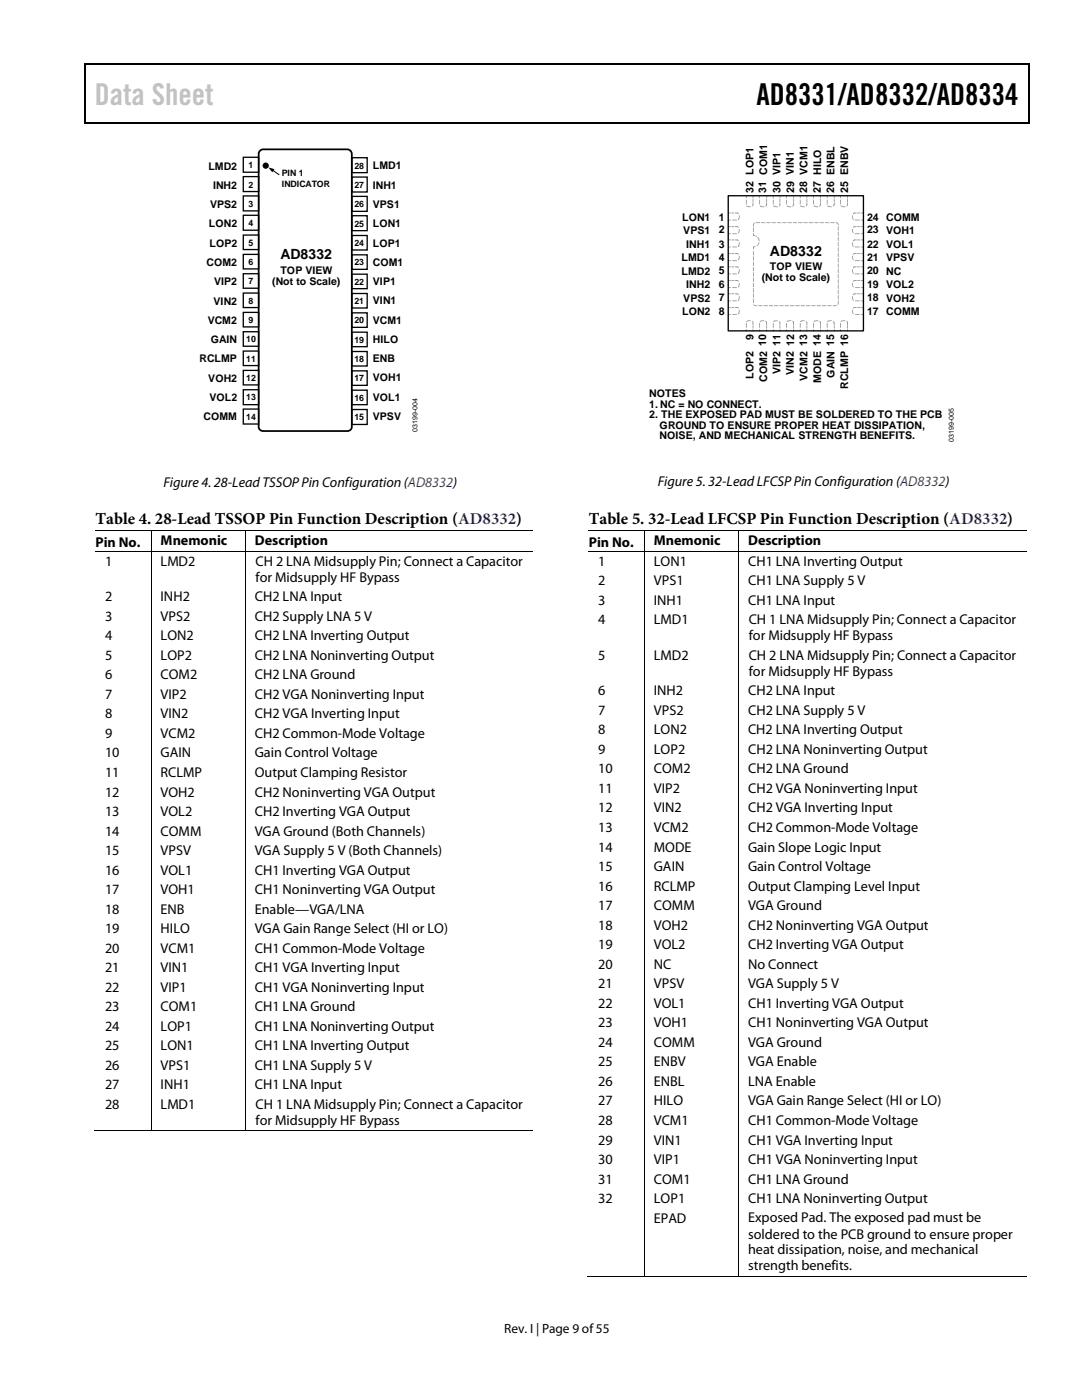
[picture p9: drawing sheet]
<svg xmlns="http://www.w3.org/2000/svg" width="216mm" height="279mm" viewBox="0 0 216 279" stroke-linecap="round" stroke-linejoin="round" font-family="sans-serif">
<defs><g id="words">
<text font-size="6" fill="#c1c1c1" x="18.9" y="20.9">Data Sheet</text>
<text font-size="6" x="150.9" y="20.9">AD8331/AD8332/AD8334</text>
<g font-size="3.3">
<text x="19" y="104.6">Table 4. 28-Lead TSSOP Pin Function Description (AD8332)</text>
<text x="117.5" y="104.6">Table 5. 32-Lead LFCSP Pin Function Description (AD8332)</text>
</g>
<g font-size="2.8">
<text x="55.9" y="51.7">AD8332</text>
<text x="153.6" y="51.1">AD8332</text>
<text x="32.6" y="97.2">Figure 4. 28-Lead TSSOP Pin Configuration (AD8332)</text>
<text x="131.2" y="97">Figure 5. 32-Lead LFCSP Pin Configuration (AD8332)</text>
<text x="19" y="109.1">Pin No.</text>
<text x="21" y="112.9">1</text>
<text x="32" y="108.8">Mnemonic</text>
<text x="32" y="112.9">LMD2</text>
<text x="50.8" y="108.8">Description</text>
<text x="51" y="112.9">CH 2 LNA Midsupply Pin; Connect a Capacitor</text>
<text x="117.5" y="109.1">Pin No.</text>
<text x="119.4" y="112.9">1</text>
<text x="130.5" y="108.8">Mnemonic</text>
<text x="130.5" y="112.9">LON1</text>
<text x="149.3" y="112.9">CH1 LNA Inverting Output</text>
<text x="149.3" y="108.8">Description</text>
<text x="21" y="120">2</text>
<text x="32" y="120">INH2</text>
<text x="50.8" y="120">CH2 LNA Input</text>
<text x="51" y="116.1">for Midsupply HF Bypass</text>
<text x="119.4" y="116.8">2</text>
<text x="130.5" y="116.8">VPS1</text>
<text x="149.3" y="116.8">CH1 LNA Supply 5 V</text>
<text x="21" y="123.9">3</text>
<text x="32" y="123.9">VPS2</text>
<text x="50.8" y="123.9">CH2 Supply LNA 5 V</text>
<text x="119.4" y="120.7">3</text>
<text x="119.4" y="124.6">4</text>
<text x="130.5" y="120.7">INH1</text>
<text x="130.5" y="124.6">LMD1</text>
<text x="149.3" y="120.7">CH1 LNA Input</text>
<text x="149.4" y="124.5">CH 1 LNA Midsupply Pin; Connect a Capacitor</text>
<text x="21" y="127.8">4</text>
<text x="21" y="131.7">5</text>
<text x="32" y="127.8">LON2</text>
<text x="32" y="131.7">LOP2</text>
<text x="50.8" y="127.8">CH2 LNA Inverting Output</text>
<text x="50.8" y="131.7">CH2 LNA Noninverting Output</text>
<text x="119.4" y="131.7">5</text>
<text x="130.5" y="131.7">LMD2</text>
<text x="149.4" y="131.7">CH 2 LNA Midsupply Pin; Connect a Capacitor</text>
<text x="149.4" y="127.8">for Midsupply HF Bypass</text>
<text x="21" y="135.6">6</text>
<text x="32" y="135.6">COM2</text>
<text x="50.8" y="135.6">CH2 LNA Ground</text>
<text x="149.4" y="134.8">for Midsupply HF Bypass</text>
<text x="21" y="139.5">7</text>
<text x="21" y="143.4">8</text>
<text x="32" y="139.5">VIP2</text>
<text x="32" y="143.4">VIN2</text>
<text x="50.8" y="139.5">CH2 VGA Noninverting Input</text>
<text x="50.8" y="143.4">CH2 VGA Inverting Input</text>
<text x="119.4" y="138.8">6</text>
<text x="119.4" y="142.7">7</text>
<text x="130.5" y="138.8">INH2</text>
<text x="130.5" y="142.7">VPS2</text>
<text x="149.3" y="138.8">CH2 LNA Input</text>
<text x="149.3" y="142.7">CH2 LNA Supply 5 V</text>
<text x="21" y="147.3">9</text>
<text x="32" y="147.3">VCM2</text>
<text x="50.8" y="147.3">CH2 Common-Mode Voltage</text>
<text x="119.4" y="146.6">8</text>
<text x="130.5" y="146.6">LON2</text>
<text x="149.3" y="146.6">CH2 LNA Inverting Output</text>
<text x="21" y="151.2">10</text>
<text x="21" y="155.1">11</text>
<text x="32" y="151.2">GAIN</text>
<text x="32" y="155.1">RCLMP</text>
<text x="50.8" y="155.1">Output Clamping Resistor</text>
<text x="50.8" y="151.2">Gain Control Voltage</text>
<text x="119.4" y="150.5">9</text>
<text x="119.4" y="154.3">10</text>
<text x="130.5" y="150.5">LOP2</text>
<text x="130.5" y="154.3">COM2</text>
<text x="149.3" y="150.5">CH2 LNA Noninverting Output</text>
<text x="149.3" y="154.3">CH2 LNA Ground</text>
<text x="21" y="159">12</text>
<text x="32" y="159">VOH2</text>
<text x="50.8" y="159">CH2 Noninverting VGA Output</text>
<text x="119.4" y="158.2">11</text>
<text x="130.5" y="158.2">VIP2</text>
<text x="149.3" y="158.2">CH2 VGA Noninverting Input</text>
<text x="21" y="162.9">13</text>
<text x="21" y="166.8">14</text>
<text x="32" y="162.9">VOL2</text>
<text x="32" y="166.8">COMM</text>
<text x="50.8" y="162.9">CH2 Inverting VGA Output</text>
<text x="50.8" y="166.8">VGA Ground (Both Channels)</text>
<text x="119.4" y="162.1">12</text>
<text x="119.4" y="166.1">13</text>
<text x="130.5" y="162.1">VIN2</text>
<text x="130.5" y="166.1">VCM2</text>
<text x="149.3" y="162.1">CH2 VGA Inverting Input</text>
<text x="149.3" y="166.1">CH2 Common-Mode Voltage</text>
<text x="21" y="170.6">15</text>
<text x="32" y="170.6">VPSV</text>
<text x="50.8" y="170.6">VGA Supply 5 V (Both Channels)</text>
<text x="119.4" y="170">14</text>
<text x="119.4" y="173.9">15</text>
<text x="130.5" y="170">MODE</text>
<text x="130.5" y="173.9">GAIN</text>
<text x="149.3" y="170">Gain Slope Logic Input</text>
<text x="149.3" y="173.9">Gain Control Voltage</text>
<text x="21" y="174.5">16</text>
<text x="21" y="178.4">17</text>
<text x="32" y="174.5">VOL1</text>
<text x="32" y="178.4">VOH1</text>
<text x="50.8" y="174.5">CH1 Inverting VGA Output</text>
<text x="50.8" y="178.4">CH1 Noninverting VGA Output</text>
<text x="119.4" y="177.8">16</text>
<text x="130.5" y="177.8">RCLMP</text>
<text x="149.3" y="177.8">Output Clamping Level Input</text>
<text x="21" y="182.3">18</text>
<text x="32" y="182.3">ENB</text>
<text x="50.8" y="182.3">Enable—VGA/LNA</text>
<text x="119.4" y="181.7">17</text>
<text x="119.4" y="185.5">18</text>
<text x="130.5" y="181.7">COMM</text>
<text x="130.5" y="185.5">VOH2</text>
<text x="149.3" y="181.7">VGA Ground</text>
<text x="149.3" y="185.5">CH2 Noninverting VGA Output</text>
<text x="21" y="186.3">19</text>
<text x="21" y="190.2">20</text>
<text x="32" y="186.3">HILO</text>
<text x="32" y="190.2">VCM1</text>
<text x="50.8" y="186.3">VGA Gain Range Select (HI or LO)</text>
<text x="50.8" y="190.2">CH1 Common-Mode Voltage</text>
<text x="119.4" y="189.4">19</text>
<text x="130.5" y="189.4">VOL2</text>
<text x="149.3" y="189.4">CH2 Inverting VGA Output</text>
<text x="21" y="194.1">21</text>
<text x="21" y="198">22</text>
<text x="32" y="194.1">VIN1</text>
<text x="32" y="198">VIP1</text>
<text x="50.8" y="194.1">CH1 VGA Inverting Input</text>
<text x="50.8" y="198">CH1 VGA Noninverting Input</text>
<text x="119.4" y="193.3">20</text>
<text x="119.4" y="197.2">21</text>
<text x="130.5" y="193.3">NC</text>
<text x="130.5" y="197.2">VPSV</text>
<text x="149.3" y="193.3">No Connect</text>
<text x="149.3" y="197.2">VGA Supply 5 V</text>
<text x="21" y="201.8">23</text>
<text x="32" y="201.8">COM1</text>
<text x="50.8" y="201.8">CH1 LNA Ground</text>
<text x="119.4" y="201.1">22</text>
<text x="130.5" y="201.1">VOL1</text>
<text x="149.3" y="201.1">CH1 Inverting VGA Output</text>
<text x="21" y="205.7">24</text>
<text x="21" y="209.6">25</text>
<text x="32" y="205.7">LOP1</text>
<text x="32" y="209.6">LON1</text>
<text x="50.8" y="209.6">CH1 LNA Inverting Output</text>
<text x="50.8" y="205.7">CH1 LNA Noninverting Output</text>
<text x="119.4" y="205">23</text>
<text x="119.4" y="208.9">24</text>
<text x="130.5" y="205">VOH1</text>
<text x="130.5" y="208.9">COMM</text>
<text x="149.3" y="208.9">VGA Ground</text>
<text x="149.3" y="205">CH1 Noninverting VGA Output</text>
<text x="21" y="213.5">26</text>
<text x="32" y="213.5">VPS1</text>
<text x="50.8" y="213.5">CH1 LNA Supply 5 V</text>
<text x="119.4" y="212.8">25</text>
<text x="130.5" y="212.8">ENBV</text>
<text x="149.3" y="212.8">VGA Enable</text>
<text x="21" y="217.4">27</text>
<text x="21" y="221.3">28</text>
<text x="32" y="217.4">INH1</text>
<text x="32" y="221.3">LMD1</text>
<text x="50.8" y="217.4">CH1 LNA Input</text>
<text x="51" y="221.3">CH 1 LNA Midsupply Pin; Connect a Capacitor</text>
<text x="119.4" y="216.7">26</text>
<text x="119.4" y="220.6">27</text>
<text x="130.5" y="216.7">ENBL</text>
<text x="130.5" y="220.6">HILO</text>
<text x="149.3" y="216.7">LNA Enable</text>
<text x="149.3" y="220.6">VGA Gain Range Select (HI or LO)</text>
<text x="51" y="224.5">for Midsupply HF Bypass</text>
<text x="119.4" y="224.5">28</text>
<text x="130.5" y="224.5">VCM1</text>
<text x="149.3" y="224.5">CH1 Common-Mode Voltage</text>
<text x="119.4" y="228.4">29</text>
<text x="119.4" y="232.3">30</text>
<text x="130.5" y="228.4">VIN1</text>
<text x="130.5" y="232.3">VIP1</text>
<text x="149.3" y="228.4">CH1 VGA Inverting Input</text>
<text x="149.3" y="232.3">CH1 VGA Noninverting Input</text>
<text x="119.4" y="236.2">31</text>
<text x="130.5" y="236.2">COM1</text>
<text x="149.3" y="236.2">CH1 LNA Ground</text>
<text x="119.4" y="240.1">32</text>
<text x="130.5" y="244">EPAD</text>
<text x="130.5" y="240.1">LOP1</text>
<text x="149.3" y="244">Exposed Pad. The exposed pad must be</text>
<text x="149.3" y="240.1">CH1 LNA Noninverting Output</text>
<text x="149.3" y="247.2">soldered to the PCB ground to ensure proper</text>
<text x="149.3" y="250.4">heat dissipation, noise, and mechanical</text>
<text x="149.3" y="253.5">strength benefits.</text>
</g>
<text font-size="2.7" x="100.6" y="266">Rev. I | Page 9 of55</text>
<g font-size="2.1">
<text x="41.6" y="33.8">LMD2</text>
<text x="74.4" y="33.8">LMD1</text>
<text x="41.9" y="41.5">VPS2</text>
<text x="42.5" y="37.7">INH2</text>
<text x="74.4" y="37.7">INH1</text>
<text x="74.4" y="41.5">VPS1</text>
<text x="150.4" y="38.5" transform="rotate(-90 150.4 38.5)">32 LOP1</text>
<text x="152.9" y="38.5" transform="rotate(-90 152.9 38.5)">31 COM1</text>
<text x="155.8" y="38.5" transform="rotate(-90 155.8 38.5)">30 VIP1</text>
<text x="158.5" y="38.5" transform="rotate(-90 158.5 38.5)">29 VIN1</text>
<text x="161.1" y="38.5" transform="rotate(-90 161.1 38.5)">28 VCM1</text>
<text x="163.8" y="38.5" transform="rotate(-90 163.8 38.5)">27 HILO</text>
<text x="166.5" y="38.5" transform="rotate(-90 166.5 38.5)">26 ENBL</text>
<text x="169.2" y="38.5" transform="rotate(-90 169.2 38.5)">25 ENBV</text>
<text x="41.7" y="45.4">LON2</text>
<text x="74.4" y="45.4">LON1</text>
<text x="136.1" y="44">LON1</text>
<text x="136.3" y="46.8">VPS1</text>
<text x="143.4" y="44">1</text>
<text x="143.4" y="46.6">2</text>
<text x="173" y="44">24</text>
<text x="173" y="46.6">23</text>
<text x="176.8" y="44">COMM</text>
<text x="176.8" y="46.8">VOH1</text>
<text x="41.2" y="53.1">COM2</text>
<text x="41.8" y="49.2">LOP2</text>
<text x="74.4" y="53">COM1</text>
<text x="74.4" y="49.2">LOP1</text>
<text x="136" y="52.1">LMD1</text>
<text x="136.9" y="49.4">INH1</text>
<text x="143.4" y="49.4">3</text>
<text x="143.4" y="52.1">4</text>
<text x="153.6" y="54">TOP VIEW</text>
<text x="173" y="49.4">22</text>
<text x="173" y="52.1">21</text>
<text x="176.8" y="49.4">VOL1</text>
<text x="176.8" y="52.1">VPSV</text>
<text x="42.7" y="56.9">VIP2</text>
<text x="54.3" y="56.8">(Not to Scale)</text>
<text x="56" y="54.7">TOP VIEW</text>
<text x="74.4" y="56.9">VIP1</text>
<text x="136" y="54.8">LMD2</text>
<text x="136.9" y="57.5">INH2</text>
<text x="143.4" y="54.7">5</text>
<text x="143.4" y="57.4">6</text>
<text x="152" y="56.1">(Not to Scale)</text>
<text x="173" y="54.7">20</text>
<text x="173" y="57.4">19</text>
<text x="176.8" y="54.8">NC</text>
<text x="176.8" y="57.5">VOL2</text>
<text x="41.5" y="64.6">VCM2</text>
<text x="42.6" y="60.8">VIN2</text>
<text x="74.4" y="64.6">VCM1</text>
<text x="74.4" y="60.7">VIN1</text>
<text x="136.1" y="62.9">LON2</text>
<text x="136.3" y="60.2">VPS2</text>
<text x="143.4" y="60.1">7</text>
<text x="143.4" y="62.9">8</text>
<text x="173" y="60.1">18</text>
<text x="173" y="62.9">17</text>
<text x="176.8" y="60.2">VOH2</text>
<text x="176.8" y="62.9">COMM</text>
<text x="42" y="68.5">GAIN</text>
<text x="74.4" y="68.4">HILO</text>
<text x="150.3" y="67.9" transform="rotate(-90 150.3 67.9)">9</text>
<text x="152.9" y="69" transform="rotate(-90 152.9 69)">10</text>
<text x="155.7" y="69" transform="rotate(-90 155.7 69)">11</text>
<text x="158.5" y="69" transform="rotate(-90 158.5 69)">12</text>
<text x="161.1" y="69" transform="rotate(-90 161.1 69)">13</text>
<text x="39.8" y="72.3">RCLMP</text>
<text x="41.6" y="76.2">VOH2</text>
<text x="74.4" y="76.1">VOH1</text>
<text x="74.4" y="72.3">ENB</text>
<text x="150.4" y="75.6" transform="rotate(-90 150.4 75.6)">LOP2</text>
<text x="153.1" y="76.2" transform="rotate(-90 153.1 76.2)">COM2</text>
<text x="155.7" y="74.7" transform="rotate(-90 155.7 74.7)">VIP2</text>
<text x="158.4" y="74.8" transform="rotate(-90 158.4 74.8)">VIN2</text>
<text x="161.1" y="76" transform="rotate(-90 161.1 76)">VCM2</text>
<text x="163.8" y="76.4" transform="rotate(-90 163.8 76.4)">MODE 14</text>
<text x="166.5" y="75.4" transform="rotate(-90 166.5 75.4)">GAIN 15</text>
<text x="169.2" y="77.6" transform="rotate(-90 169.2 77.6)">RCLMP 16</text>
<text x="40.6" y="83.9">COMM</text>
<text x="41.8" y="80">VOL2</text>
<text x="74.4" y="83.8">VPSV</text>
<text x="74.4" y="80">VOL1</text>
<text x="129.6" y="79.2">NOTES</text>
<text x="129.6" y="81.3">1. NC = NO CONNECT.</text>
<text x="129.6" y="83.5">2. THE EXPOSED PAD MUST BE SOLDERED TO THE PCB</text>
<text x="131.6" y="85.6">GROUND TO ENSURE PROPER HEAT DISSIPATION,</text>
<text x="131.6" y="87.7">NOISE, AND MECHANICAL STRENGTH BENEFITS.</text>
</g>
<g font-size="1.8">
<text x="49.6" y="33.6">1</text>
<text x="56.2" y="35.2">PIN 1</text>
<text x="70.7" y="33.6">28</text>
<text x="49.6" y="37.4">2</text>
<text x="49.6" y="41.3">3</text>
<text x="56.2" y="37.3">INDICATOR</text>
<text x="70.7" y="37.5">27</text>
<text x="70.7" y="41.4">26</text>
<text x="49.6" y="45.2">4</text>
<text x="70.7" y="45.2">25</text>
<text x="49.6" y="49">5</text>
<text x="49.6" y="52.9">6</text>
<text x="70.7" y="49.1">24</text>
<text x="70.7" y="52.9">23</text>
<text x="49.6" y="56.7">7</text>
<text x="70.7" y="56.8">22</text>
<text x="49.6" y="60.6">8</text>
<text x="49.6" y="64.4">9</text>
<text x="70.7" y="60.7">21</text>
<text x="70.7" y="64.5">20</text>
<text x="49.1" y="68.3">10</text>
<text x="70.7" y="68.4">19</text>
<text x="49.1" y="72.2">11</text>
<text x="49.1" y="76">12</text>
<text x="70.7" y="72.2">18</text>
<text x="70.7" y="76.1">17</text>
<text x="49.1" y="79.9">13</text>
<text x="49.1" y="83.7">14</text>
<text x="70.7" y="80">16</text>
<text x="70.7" y="83.8">15</text>
</g>
<g font-size="1.4">
<text x="83.3" y="86.2" transform="rotate(-90 83.3 86.2)">03199-004</text>
<text x="190.3" y="88.2" transform="rotate(-90 190.3 88.2)">03199-005</text>
</g>
</g></defs>
<g fill="#000">
<path d="M16.9 12.7h.2v1h-.2zM16.9 12.7h.2v.3h-.2zM82.5 12.7h.3v.3h-.3zM205.1 12.7h.3v1h-.3zM205.1 12.7h.3v.3h-.3zM16.9 24.4h.2v.2h-.2zM53.5 33.4l1.3 .4-.5 .6zM82.3 24.4h.2v.2h-.2zM205.1 24.4h.3v.2h-.3z"/>
<circle cx="53" cy="33.1" r=".52"/>
</g>
<path d="M17 13.7v10.7M17.1 12.8h65.4M82.8 12.8h122.3M205.2 13.7v10.7M17.1 24.5h188" fill="none" stroke="#000" stroke-width=".25"/>
<path d="M51.9 30.1l.6-.3h16.8a.94 .94 0 0 1 .9 .9v54.5a.87 .87 0 0 1-.9 .8h-16.8a.87 .87 0 0 1-.9-.8v-54.5z" fill="none" stroke="#000" stroke-width=".35"/>
<g fill="none" stroke="#000" stroke-width=".26">
<path d="M48.5 31.4h3.1v3h-3.1zM48.5 35.2h3.1v3h-3.1zM48.5 39.1h3.1v3h-3.1zM70.2 31.5h3.1v3h-3.1zM70.2 35.3h3.1v3h-3.1zM70.2 39.2h3.1v3h-3.1zM48.5 43h3.1v2.9h-3.1zM48.5 46.9h3.1v2.9h-3.1zM48.5 50.8h3.1v2.9h-3.1zM48.5 54.6h3.1v2.9h-3.1zM48.5 58.5h3.1v2.9h-3.1zM70.2 43.1h3.1v2.9h-3.1z"/>
<path d="M70.2 47h3.1v2.9h-3.1zM70.2 50.9h3.1v2.9h-3.1zM70.2 54.7h3.1v2.9h-3.1zM70.2 58.6h3.1v2.9h-3.1zM48.5 62.3h3.1v2.9h-3.1zM48.5 66.2h3.1v2.9h-3.1zM48.5 70.1h3.1v2.9h-3.1zM48.5 73.9h3.1v2.9h-3.1zM48.5 77.8h3.1v3h-3.1zM70.2 62.4h3.1v2.9h-3.1zM70.2 66.3h3.1v2.9h-3.1zM70.2 70.2h3.1v2.8h-3.1z"/>
<path d="M70.2 74h3.1v2.9h-3.1zM70.2 77.9h3.1v2.9h-3.1zM48.5 81.6h3.1v3h-3.1zM70.2 81.7h3.1v3h-3.1z"/>
</g>
<g fill="none" stroke="#000" stroke-width=".2">
<path d="M54.3 33.9l1.4 1"/>
<circle cx="53" cy="33.1" r=".52"/>
</g>
<g fill="#9a9a9a">
<path d="M171.8 42.5l.4-.1 .1 .2h-.5z"/>
<path d="M171.1 42.5h.6l-.6 .1z"/>
<path d="M170.3 42.5l.2-.1-.1 .2 .1-.2 .5 .1h-.5l.1 .1-.4 .2z"/>
<path d="M171.8 43.8h.5v.2h-.5z"/>
<path d="M171.8 45.2h.5l-.5 .1z"/>
<path d="M171.1 45.2h.6l-.6 .1z"/>
<path d="M170.2 45.3l.3-.1-.1-.1 .6 .1-.1 .1h-.4l.1-.2v.2l-.3 .2z"/>
<path d="M171.8 46.6h.5l-.5 .1z"/>
<path d="M171.8 47.9h.5z"/>
<path d="M171.1 47.8l.6 .1-.6 .1z"/>
<path d="M170.3 47.9l.2-.1-.1 .2 .1-.2 .5 .1h-.5l.1 .1-.4 .1z"/>
<path d="M171.8 49.3h.5z"/>
<path d="M171.8 50.5l.5 .1-.5 .1z"/>
<path d="M171.1 50.5l.6 .1-.6 .1z"/>
<path d="M170.2 50.7l.3-.1-.1-.1h.6l-.1 .2h-.4l.1-.2v.2l-.3 .2z"/>
<path d="M171.8 51.9l.5 .1-.5 .1z"/>
<path d="M171.8 53.3h.5z"/>
<path d="M171.1 53.2l.6 .1h-.6z"/>
<path d="M170.3 53.3l.2-.1-.1 .1 .1-.1 .5 .1h-.5h.1l-.4 .2z"/>
<path d="M171.8 54.7h.5z"/>
<path d="M171.8 55.9l.5 .1-.5 .1z"/>
<path d="M171.1 55.9l.6 .1-.6 .1z"/>
<path d="M170.2 56.1l.3-.2-.1 .2v-.2h.6l-.1 .2h-.4l.1-.2v.2l-.3 .1z"/>
<path d="M171.8 57.3l.5 .1-.5 .1z"/>
<path d="M171.8 58.6l.4-.1 .1 .2h-.5z"/>
<path d="M171.1 58.6h.6l-.6 .1z"/>
<path d="M170.3 58.7l.2-.2-.1 .2 .1-.2 .5 .1h-.5l.1 .1-.4 .2z"/>
<path d="M171.8 60h.5z"/>
<path d="M171.8 61.3l.5 .1-.5 .1z"/>
<path d="M171.1 61.3l.6 .1-.6 .1z"/>
<path d="M170.2 61.5l.3-.2-.1 .2v-.2h.6l-.1 .2h-.4l.1-.2v.1l-.3 .2z"/>
<path d="M171.8 62.7l.5 .1-.5 .1z"/>
<path d="M145.3 42.5h.5z"/>
<path d="M145.9 42.5h.6l-.5 .1z"/>
<path d="M146.6 42.5l.5-.1 .1 .2-.1-.2h.1l.3 .3-.5-.1 .1-.1z"/>
<path d="M145.4 43.8h.4v.2h-.4z"/>
<path d="M145.4 45.2h.4l-.4 .1z"/>
<path d="M145.9 45.2h.6l-.5 .1z"/>
<path d="M146.7 45.2l.5-.1-.1 .1h.2l.2 .2-.5-.1v-.2l.1 .2h-.4z"/>
<path d="M145.4 46.6h.4l-.4 .1z"/>
<path d="M145.3 47.9h.5z"/>
<path d="M145.9 47.8l.6 .1-.5 .1z"/>
<path d="M146.6 47.9l.5-.1 .1 .2-.1-.2h.1l.3 .3-.5-.1 .1-.1z"/>
<path d="M145.3 49.3h.5z"/>
<path d="M145.4 50.5l.4 .1-.4 .1z"/>
<path d="M145.9 50.5l.6 .1-.5 .1z"/>
<path d="M146.7 50.5l.6 .1 .1 .3-.4-.2v-.2l.1 .2h-.4z"/>
<path d="M145.4 51.9l.4 .1-.4 .1z"/>
<path d="M145.3 53.3h.5z"/>
<path d="M145.9 53.2l.6 .1h-.5z"/>
<path d="M146.6 53.3l.5-.1 .1 .1-.1-.1h.1l.3 .3-.5-.2h.1z"/>
<path d="M145.3 54.7h.5z"/>
<path d="M145.4 55.9l.4 .1-.4 .1z"/>
<path d="M145.9 55.9l.6 .1-.5 .1z"/>
<path d="M146.7 55.9l.6 .1 .1 .3-.4-.2v-.2l.1 .2h-.4z"/>
<path d="M145.4 57.3l.4 .1-.4 .1z"/>
<path d="M145.3 58.6h.5z"/>
<path d="M145.9 58.6h.6l-.5 .1z"/>
<path d="M146.6 58.6l.5-.1 .1 .2-.1-.2 .1 .1 .3 .3-.5-.2 .1-.1z"/>
<path d="M145.3 60h.5z"/>
<path d="M145.4 61.3l.4 .1-.4 .1z"/>
<path d="M145.9 61.3l.6 .1-.5 .1z"/>
<path d="M146.7 61.3h.5v.2l-.1-.2h.2l.1 .3-.4-.2v-.1l.1 .2h-.4z"/>
<path d="M145.4 62.7l.4 .1-.4 .1z"/>
<path d="M169 39.2l.2-.1v.5h-.2z"/>
<path d="M169.1 39.7l.1 .1-.1 .6z"/>
<path d="M169 40.4h.2v.4l-.2 .1 .2-.1-.3 .4v-.1l.3-.4-.2 .1z"/>
<path d="M167.6 39.2l.2-.1v.5l-.2-.1z"/>
<path d="M166.4 39.1l.2 .1-.1 .4z"/>
<path d="M166.4 39.7l.2 .1-.1 .6z"/>
<path d="M166.4 40.4l.2 .1v.3h-.2l.1 .2-.3 .2 .1-.4h.2z"/>
<path d="M165 39.1l.1 .1v.4z"/>
<path d="M163.7 39.1h.1v.5h-.1z"/>
<path d="M163.7 39.7l.1 .1-.1 .6z"/>
<path d="M163.7 40.4h.1v.4l-.2 .1 .2-.1-.2 .4-.1-.1 .3-.4-.2 .1z"/>
<path d="M162.2 39.2l.2-.1v.5l-.2-.1z"/>
<path d="M160.9 39.2l.2-.1v.5l-.2-.1z"/>
<path d="M160.9 39.8h.2l-.1 .6z"/>
<path d="M160.9 40.5l.2-.1v.5l-.1-.1-.1 .4v-.4l.2-.1-.2 .1z"/>
<path d="M159.6 39.1l.2 .1-.1 .4z"/>
<path d="M158.3 39.1h.1v.5h-.1z"/>
<path d="M158.3 39.7l.1 .1v.6z"/>
<path d="M158.3 40.4l.1 .1v.3l-.1 .1 .1-.1-.2 .4-.1-.1 .2-.4h.1l-.1 .1z"/>
<path d="M156.9 39.2l.1-.1v.5l-.1-.1z"/>
<path d="M155.5 39.2l.2-.1v.5l-.2-.1z"/>
<path d="M155.5 39.8h.2l-.1 .6z"/>
<path d="M155.5 40.5l.2-.1v.5l-.1-.1-.1 .4-.1-.1 .3-.4-.2 .1z"/>
<path d="M154.2 39.1l.2 .1-.1 .4z"/>
<path d="M152.9 39.1l.2 .1-.1 .4z"/>
<path d="M152.9 39.7l.2 .1-.1 .6z"/>
<path d="M152.9 40.4l.2 .1v.4h-.2l.2-.1-.3 .4 .1-.5h.2l-.2 .1z"/>
<path d="M151.5 39.2l.1-.1v.5l-.1-.1z"/>
<path d="M150.2 39.2l.1-.1v.5l-.1-.1z"/>
<path d="M150.2 39.8h.1l-.1 .6z"/>
<path d="M150.2 40.5l.1-.1v.5l-.1-.1-.1 .4-.1-.1 .3-.4-.1 .1z"/>
<path d="M148.8 39.1l.2 .1-.1 .4z"/>
<path d="M169 65.7h.2l-.1 .5z"/>
<path d="M169 64.9l.2 .1-.1 .6z"/>
<path d="M168.8 64.1l.2-.1 .2 .3v.1h-.2h.2l-.1 .5-.1-.5h.2l-.1 .1z"/>
<path d="M167.7 65.7l.1 .1-.1 .4z"/>
<path d="M166.4 65.7l.2 .1-.1 .4z"/>
<path d="M166.4 64.9l.2 .1-.1 .6z"/>
<path d="M166.2 64l.3 .3-.1 .1h.2l-.1 .5v-.5h-.2z"/>
<path d="M165 65.7l.1 .1v.4z"/>
<path d="M163.7 65.7h.1l-.1 .5z"/>
<path d="M163.7 64.9l.1 .1-.1 .6z"/>
<path d="M163.5 64.1l.1-.1 .2 .3v.1h-.2h.2l-.1 .5-.1-.5h.2l-.1 .1z"/>
<path d="M162.3 65.7l.1 .1-.1 .4z"/>
<path d="M161 65.7l.1 .1-.1 .4z"/>
<path d="M160.9 65h.2l-.1 .6z"/>
<path d="M160.9 64l.2 .3-.1 .1h.1l-.1 .5-.1-.5h.2h-.2z"/>
<path d="M159.6 65.7l.2 .1-.1 .4z"/>
<path d="M158.3 65.7h.1v.5z"/>
<path d="M158.3 64.9l.1 .1v.6z"/>
<path d="M158.1 64.1l.1-.1 .2 .3v.1h-.1h.1v.5l-.1-.5h.1l-.1 .1z"/>
<path d="M156.9 65.7l.1 .1-.1 .4z"/>
<path d="M155.6 65.7l.1 .1-.1 .4z"/>
<path d="M155.5 65h.2l-.1 .6z"/>
<path d="M155.4 64.1l.1-.1 .2 .3-.1 .6-.1-.5h.2l-.1 .1z"/>
<path d="M154.2 65.7l.2 .1-.1 .4z"/>
<path d="M152.9 65.7l.2 .1-.1 .4z"/>
<path d="M152.9 64.9l.2 .1-.1 .6z"/>
<path d="M152.8 64l.2 .3 .1 .1h-.2h.2l-.1 .5v-.5l-.1 .1z"/>
<path d="M151.5 65.7l.2 .1-.1 .4z"/>
<path d="M150.2 65.7l.1 .1-.1 .4z"/>
<path d="M150.2 65h.1l-.1 .6z"/>
<path d="M150 64.1l.1-.1 .2 .3-.1 .6v-.5h.1l-.1 .1z"/>
<path d="M148.8 65.7l.2 .1-.1 .4z"/>
<path d="M150.3 46.5l.1 .1-.1 .4h.5l-.1 .2-.4-.2-.1 .1z"/>
<path d="M150.2 49.2l.1 .1 .4-.2 .1 .2h-.5l.1 .3-.1 .1z"/>
<path d="M170.6 43.8v.2l1-.1zM170 43v.5l.3 .4-.1-.9z"/>
<path d="M170.6 46.6v.1l1-.1zM170 45.7v.5l.3 .4-.1-.9z"/>
<path d="M170.5 49.3h1.1zM170 48.4l.1 .7 .2 .2-.1-.9z"/>
<path d="M170.6 51.9v.2l1-.1zM170 51.1v.5l.3 .3-.1-.8z"/>
<path d="M170.5 54.7h1.1zM170 53.8l.1 .7 .2 .2-.1-.9z"/>
<path d="M170.6 57.3l.1 .2 .9-.1zM170 56.4v.5l.3 .5-.1-.9z"/>
<path d="M170.6 60l.1 .1 .9-.1zM170 59.2l.1 .6 .2 .2-.1-.8z"/>
<path d="M170.6 62.7l.1 .2 .9-.1zM170 61.8v.5l.3 .5-.1-1z"/>
<path d="M146.1 43.8l.1 .2 .9-.1zM147.4 43l-.2 .7 .2 .2 .2-.7v-.2z"/>
<path d="M146.1 46.6l.1 .1 .9-.1zM147.4 45.7l-.2 .9a.5 .5 0 0 0 .2-.9z"/>
<path d="M146.1 49.2l.1 .2 .9-.1zM147.4 48.4l-.2 .9a.68 .68 0 0 0 .4-.9z"/>
<path d="M146.1 51.9l.1 .2 .9-.1zM147.4 51.1l-.2 .8a.5 .5 0 0 0 .2-.8z"/>
<path d="M146.1 54.6l.1 .2 .9-.1zM147.5 53.7l-.3 1a.68 .68 0 0 0 .4-.9z"/>
<path d="M146.1 57.3l.1 .2 .9-.1zM147.4 56.5l-.2 .8a.62 .62 0 0 0 .3-.9z"/>
<path d="M146.1 60l.1 .1 .9-.1zM147.5 59.1l-.3 .9a.68 .68 0 0 0 .4-.8z"/>
<path d="M146.1 62.7l.1 .2 .9-.1zM147.4 61.8l-.2 .9a.61 .61 0 0 0 .3-.9z"/>
<path d="M167.7 39.9v.9l.1-.9zM167.8 41a.61 .61 0 0 0 .9 .3z"/>
<path d="M165 39.9l.1 .9v-.9zM165.1 41v.2l.2 .1 .6 .1v-.2z"/>
<path d="M162.3 39.9v.9l.1-.9zM162.4 41a.61 .61 0 0 0 .9 .3z"/>
<path d="M159.6 39.9l.1 .9 .1-.9zM159.7 41v.2l.2 .1 .7 .1v-.2z"/>
<path d="M156.9 39.9v.9l.1-.9zM157 41a.61 .61 0 0 0 .9 .3z"/>
<path d="M154.2 39.9l.1 .9 .1-.9zM154.3 41v.2l.2 .1h.7v-.1z"/>
<path d="M151.5 39.9l.1 .9 .1-.9zM151.7 41a.61 .61 0 0 0 .8 .3z"/>
<path d="M148.8 39.9l.1 .9 .1-.9zM148.9 41v.2l.2 .1h.7v-.1z"/>
<path d="M167.7 64.5v.9l.1-.9zM167.8 64.1l.1 .2 .7-.2 .1-.2h-.5z"/>
<path d="M165 64.5l.1 .9v-.9zM165.1 64.1v.2h.1l.7-.2v-.2z"/>
<path d="M162.3 64.5v.9l.1-.9zM162.4 64.1l.1 .2 .7-.2 .1-.2h-.5z"/>
<path d="M159.6 64.5l.1 .9 .1-.9zM159.7 64.1v.2h.2l.6-.2 .1-.2z"/>
<path d="M156.9 64.5v.9l.1-.9zM157 64.1l.1 .2 .7-.2 .1-.2h-.5z"/>
<path d="M154.2 64.5l.1 .9 .1-.9zM154.3 64.1v.2h.2l.6-.2 .1-.2z"/>
<path d="M151.5 64.5l.1 .9 .1-.9zM151.7 64.1v.2l.8-.3-.5-.1z"/>
<path d="M148.8 64.5l.1 .9 .1-.9zM148.9 64.1l.1 .2 .7-.2 .1-.2z"/>
<path d="M150.3 50.1v.9l.1-.8zM150.3 51.2v.8l.1-.8zM150.3 52.2v.9l.1-.8zM150.3 53.3v.8l.1-.8zM150.3 54.4v.8l.1-.8zM150.3 55.4v.9l.1-.8zM150.3 56.5v.8l.1-.8zM150.3 57.5v.9l.1-.8zM150.3 58.6v.8l.1-.8zM150.3 59.6v.9l.1-.8zM150.3 60.8l.3 .3 .5-.1-.7-.3zM151.3 61l.1 .1 .8-.1zM152.4 61l.1 .1 .7-.1zM153.4 61l.1 .1 .8-.1zM154.5 61l.1 .1 .8-.1zM155.5 61l.1 .1 .8-.1zM156.6 61l.1 .1 .8-.1zM157.7 61v.1l.8-.1zM158.7 61l.1 .1 .8-.1zM159.8 61l.1 .1 .8-.1zM160.8 61h.9zM161.9 61h.9zM162.9 61h.9zM164 61h.9zM165.1 61h.8zM166.1 61l.9 .1v-.2zM167.2 60l-.1 .8h.2l.1-.8zM167.2 59v.7l.1 .1 .1-.8zM167.2 57.9v.7l.1 .1 .1-.8zM167.2 56.9v.7l.1 .1 .1-.8zM167.2 55.8v.7l.1 .1 .1-.8zM167.2 54.8v.7h.1l.1-.7zM167.2 53.7v.7l.1 .1 .1-.8zM167.2 52.6v.7l.1 .1 .1-.8zM167.2 51.5l.1 .9 .1-.8zM167.2 50.4l.1 .9 .1-.8zM167.2 49.4l.1 .9 .1-.8zM167.2 48.3l.1 .9 .1-.8zM167.2 47.3l.1 .8 .1-.7zM167.2 46.2l.1 .9 .1-.8zM167.2 45.2l.1 .8 .1-.8zM166.7 44.4l.6 .5v-.3zM165.7 44.4l.1 .1 .8-.1zM164.6 44.4l.1 .1 .8-.1zM163.6 44.4v.1l.8-.1zM162.5 44.4l.1 .1 .8-.1zM161.4 44.4v.1l.9-.1zM160.3 44.4l.1 .1 .8-.1zM159.3 44.4v.1l.8-.1zM158.2 44.4l.1 .1 .8-.1zM157.2 44.4v.1l.8-.1zM156.1 44.4l.1 .1 .7-.1zM155.1 44.4v.1l.8-.1zM154 44.4v.1l.8-.1zM152.9 44.4l.1 .1 .8-.1zM151.8 44.4l.1 .1 .8-.1zM150.8 44.4l.1 .1 .8-.1zM150.4 44.6l-.2 .3 .1 .3 .3-.8zM150.3 45.4v.9l.1-.8z"/>
<path d="M150.8 47.1l.1 .2 .1-.1zM151.1 47.3l.4 .8v-.5l-.3-.3zM151.4 48.3l-.4 .7v.1l.5-.4 .1-.3z"/>
</g>
<path d="M145.3 39.1h27v26.9h-27z" fill="none" stroke="#000" stroke-width=".26"/>
<g fill="none" stroke="#000" stroke-width=".2">
<path d="M19 105.8h11.1M19 110h11.1M30.2 105.9v4M30.2 110.1v115.5M30.3 105.8h18.6M30.3 110h18.6M48.9 105.9v4M48.9 110.1v115.5M49 105.8h57.4M49 110h57.4M117.5 105.8h11M117.5 110h11"/>
<path d="M128.6 105.9v4M128.6 110.1v144.5M128.7 105.8h18.6M128.7 110h18.6M147.4 105.9v4M147.4 110.1v144.5M147.4 105.8h57.4M147.4 110h57.4M18.8 225.7h11.3M30.3 225.7h18.6M49 225.7h57.4M117.2 254.7h11.3"/>
<path d="M128.7 254.7h18.6M147.4 254.7h57.4"/>
</g>
<path d="M30.1 105.7h.2v.2h-.2zM30.1 109.9h.2v.2h-.2zM48.9 105.7h.1v.2h-.1zM48.9 109.9h.1v.2h-.1zM128.5 105.7h.2v.2h-.2zM128.5 109.9h.2v.2h-.2zM147.3 105.7h.1v.2h-.1zM147.3 109.9h.1v.2h-.1zM30.1 225.6h.2v.2h-.2zM48.9 225.6h.1v.2h-.1zM128.5 254.6h.2v.2h-.2zM147.3 254.6h.1v.2h-.1z" fill="#000"/>
<use href="#words"/>
</svg>
